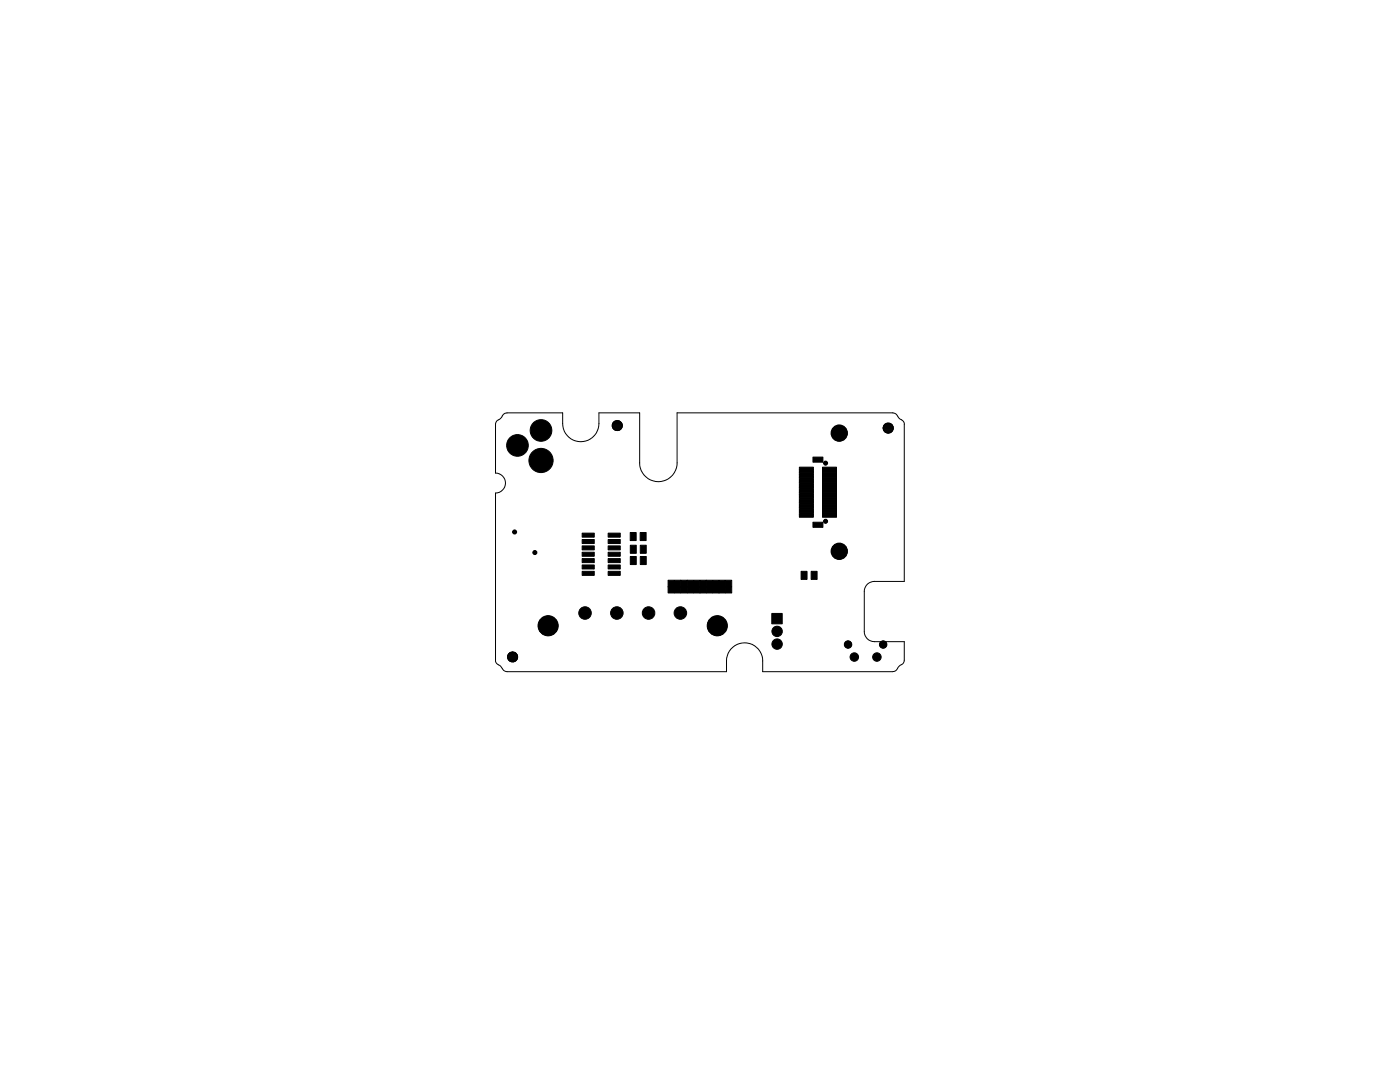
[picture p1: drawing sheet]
<svg xmlns="http://www.w3.org/2000/svg" width="279mm" height="216mm" viewBox="0 0 279 216" stroke-linecap="round" stroke-linejoin="round" font-family="sans-serif">
<g fill="#000" stroke="#000" stroke-width=".2">
<circle cx="103.3" cy="88.9" r="2.16"/>
<circle cx="108" cy="85.9" r="2.16"/>
<circle cx="108" cy="91.9" r="2.41"/>
<circle cx="164.8" cy="92.4" r=".4"/>
<circle cx="167.5" cy="86.4" r="1.63"/>
<circle cx="102.7" cy="106.2" r=".4"/>
<circle cx="106.7" cy="110.3" r=".4"/>
<circle cx="164.8" cy="104" r=".4"/>
<circle cx="167.5" cy="110" r="1.63"/>
<circle cx="109.4" cy="124.9" r="2.01"/>
<circle cx="116.8" cy="122.3" r="1.25"/>
<circle cx="123.1" cy="122.3" r="1.25"/>
<circle cx="129.4" cy="122.3" r="1.25"/>
<circle cx="135.8" cy="122.3" r="1.25"/>
<circle cx="143.1" cy="124.9" r="2.01"/>
<circle cx="155.1" cy="126" r="1.04"/>
<circle cx="155.1" cy="128.5" r="1.04"/>
<circle cx="169.2" cy="128.6" r=".74"/>
<circle cx="170.5" cy="131.1" r=".85"/>
<circle cx="175" cy="131.1" r=".85"/>
<circle cx="176.3" cy="128.6" r=".74"/>
</g>
<g fill="#000" stroke="#000" stroke-width=".2">
<path d="M159.5 93.2h2.8v.5h-2.8zM159.5 93.7h2.8v.5h-2.8zM159.5 94.2h2.8v.5h-2.8zM159.5 94.7h2.8v.5h-2.8zM159.5 95.2h2.8v.5h-2.8zM159.5 95.7h2.8v.5h-2.8zM159.5 96.2h2.8v.5h-2.8zM159.5 96.7h2.8v.5h-2.8zM159.5 97.2h2.8v.5h-2.8zM159.5 97.7h2.8v.5h-2.8zM159.5 98.2h2.8v.5h-2.8zM159.5 98.7h2.8v.5h-2.8z"/>
<path d="M159.5 99.2h2.8v.5h-2.8zM159.5 99.7h2.8v.5h-2.8zM162.2 91.2h2v1h-2zM164.1 93.2h2.8v.5h-2.8zM164.1 93.7h2.8v.5h-2.8zM164.1 94.2h2.8v.5h-2.8zM164.1 94.7h2.8v.5h-2.8zM164.1 95.2h2.8v.5h-2.8zM164.1 95.7h2.8v.5h-2.8zM164.1 96.2h2.8v.5h-2.8zM164.1 96.7h2.8v.5h-2.8zM164.1 97.2h2.8v.5h-2.8z"/>
<path d="M164.1 97.7h2.8v.5h-2.8zM164.1 98.2h2.8v.5h-2.8zM164.1 98.7h2.8v.5h-2.8zM164.1 99.2h2.8v.5h-2.8zM164.1 99.7h2.8v.5h-2.8zM116.2 106.4h2.4v.8h-2.4zM116.2 107.7h2.4v.8h-2.4zM116.2 108.9h2.4v.8h-2.4zM116.2 110.2h2.4v.8h-2.4zM116.2 111.5h2.4v.8h-2.4zM116.2 112.7h2.4v.8h-2.4zM116.2 114h2.4v.8h-2.4z"/>
<path d="M121.4 112.7h2.4v.8h-2.4zM121.4 106.4h2.4v.8h-2.4zM121.4 114h2.4v.8h-2.4zM121.4 111.5h2.4v.8h-2.4zM121.4 110.2h2.4v.8h-2.4zM121.4 107.7h2.4v.8h-2.4zM121.4 108.9h2.4v.8h-2.4zM125.8 106.3h1.2v1.6h-1.2zM125.8 108.8h1.2v1.6h-1.2zM125.8 111h1.2v1.6h-1.2zM127.8 106.3h1.1v1.6h-1.1zM127.8 108.8h1.2v1.6h-1.2z"/>
<path d="M127.8 111h1.2v1.6h-1.2zM133.3 117.1h1.3v1.2h-1.3zM133.3 115.8h1.3v1.3h-1.3zM134.6 117.1h1.3v1.2h-1.3zM134.6 115.8h1.3v1.3h-1.3zM135.9 117.1h1.2v1.2h-1.2zM135.9 115.8h1.2v1.3h-1.2zM137.1 117.1h1.3v1.2h-1.3zM137.1 115.8h1.3v1.3h-1.3zM138.4 117.1h1.3v1.2h-1.3zM138.4 115.8h1.3v1.3h-1.3zM139.7 117.1h1.2v1.2h-1.2z"/>
<path d="M139.7 115.8h1.2v1.3h-1.2zM140.9 117.1h1.3v1.2h-1.3zM140.9 115.8h1.3v1.3h-1.3zM142.2 117.1h1.3v1.2h-1.3zM142.2 115.8h1.3v1.3h-1.3zM143.5 117.1h1.3v1.2h-1.3zM143.5 115.8h1.3v1.3h-1.3zM144.8 117.1h1.2v1.2h-1.2zM144.8 115.8h1.2v1.3h-1.2zM159.9 114h1.2v1.6h-1.2zM159.5 100.2h2.8v.5h-2.8zM159.5 100.7h2.8v.5h-2.8z"/>
<path d="M159.5 101.2h2.8v.5h-2.8zM159.5 101.7h2.8v.5h-2.8zM159.5 102.2h2.8v.5h-2.8zM159.5 102.7h2.8v.5h-2.8zM161.9 114h1.2v1.6h-1.2zM162.2 104.2h2v1h-2zM164.1 100.2h2.8v.5h-2.8zM164.1 100.7h2.8v.5h-2.8zM164.1 101.2h2.8v.5h-2.8zM164.1 101.7h2.8v.5h-2.8zM164.1 102.2h2.8v.5h-2.8zM164.1 102.7h2.8v.5h-2.8z"/>
<path d="M154 122.4h2.1v2.1h-2.1z"/>
</g>
<g fill="none" stroke="#000" stroke-width=".2">
<path d="M101.2 82.4l-.7 .2a3.1 3.1 0 0 1-1.4 1.5l-.2 .6v9.7a1.99 1.99 0 0 1 2 2 1.99 1.99 0 0 1-2 2v33.3l.2 .7a2.96 2.96 0 0 1 1.4 1.4l.7 .2h43.8a6.4 6.4 0 0 1 .3-3.6 3.6 3.6 0 0 1 4.1-2 3.6 3.6 0 0 1 2.8 3.5v2.1h26l.6-.2 .6-.9 .5-.3M101.2 82.4h11.1a7.1 7.1 0 0 0 .3 3.6 3.6 3.6 0 0 0 4.1 2 3.6 3.6 0 0 0 2.8-3.5v-2.1h8.2v10a3.7 3.7 0 0 0 3.7 3.7 3.7 3.7 0 0 0 3.7-3.7v-10h43.1l.6 .2a2.96 2.96 0 0 0 1.5 1.4l.2 .7M122.2 85.1a1.01 1.01 0 0 0 .7 .8 1.01 1.01 0 0 0 1.1-.3M122.2 85.1h2M122.2 85h2M122.2 84.9h2M122.2 84.8h2M122.2 85.2h1.9M122.2 84.7h2M122.2 84.6h1.9M122.3 85.3h1.8M122.3 84.5h1.8"/>
<path d="M122.3 85.4h1.8M122.3 84.4l-.1 .7M122.3 84.4h1.7M122.3 85.4h1.7M122.4 84.3h1.6M122.4 85.6h1.6M122.5 84.2h1.4M122.5 85.6h1.4M122.6 84.1h1.2M122.6 85.7h1.1M122.7 84h.9M122.8 85.8h.8"/>
<path d="M123 83.9h.4M123 83.9l-.3 .2-.4 .3M123.4 83.9l.7 .5M124.1 84.4l.1 .7M124.1 85.3l-.1 .3M124.2 85.1l-.1 .2M176.3 85.4h1.9M176.3 85.6h1.9M176.3 85.3h1.9M176.3 85.2h1.9M176.3 85.7h1.9M176.3 85.1h1.9"/>
<path d="M176.3 85.1v.7M176.3 85.8a1 1 0 0 0 1 .6 1 1 0 0 0 .9-.6M176.3 85.1a1 1 0 0 1 1-.7 1 1 0 0 1 .9 .7M176.4 85.8h1.8M176.4 85h1.8M176.4 85.9h1.7M176.4 84.9h1.7M176.5 86h1.6M176.5 84.8h1.5M176.6 86.1h1.4M176.6 84.7h1.3M176.7 86.2h1.1"/>
<path d="M176.7 84.6h1.1M176.8 86.3h.9M176.9 84.5h.8M177.2 86.4h.2M178.2 85.1v.7M180.5 84.7v31.3h-6a1.99 1.99 0 0 0-2 2v8a1.99 1.99 0 0 0 2 2h6l-.1 4-.1 .4-.4 .2M101.3 131.2h2M101.3 131.1h2M101.3 131h2M101.3 131.3h2M101.3 130.9h2M101.3 130.8h2"/>
<path d="M101.4 131.4v.2M101.4 131.4h1.8M101.4 130.7h1.8M101.4 131.5h1.8M101.4 131.6l.1 .1M101.5 131.6h1.6M101.5 130.6h1.6M101.5 131.7h1.6M101.5 130.5h1.6M101.5 130.5l-.2 .4 .1 .5M101.5 131.7l.2 .1a.95 .95 0 0 0 1.4-.1M101.6 131.8h1.4"/>
<path d="M101.6 130.4h1.4M101.7 130.3h1.2M101.7 131.9h1.2M101.9 130.2h.8M101.9 132h.8M102.3 130.1h.1M102.3 130.1l.5 .1 .3 .3M102.3 130.1l-.5 .1-.3 .3M103.1 130.5l.1 .2M103.2 130.7l.1 .6-.2 .4"/>
<circle cx="164.8" cy="92.4" r=".3"/>
<circle cx="167.5" cy="86.4" r="1.52"/>
<circle cx="102.7" cy="106.2" r=".3"/>
<circle cx="106.7" cy="110.3" r=".3"/>
<circle cx="164.8" cy="104" r=".3"/>
<circle cx="167.5" cy="110" r="1.52"/>
<circle cx="109.4" cy="124.9" r="1.91"/>
<circle cx="143.1" cy="124.9" r="1.91"/>
<circle cx="169.2" cy="128.6" r=".66"/>
<circle cx="176.3" cy="128.6" r=".66"/>
</g>
</svg>
